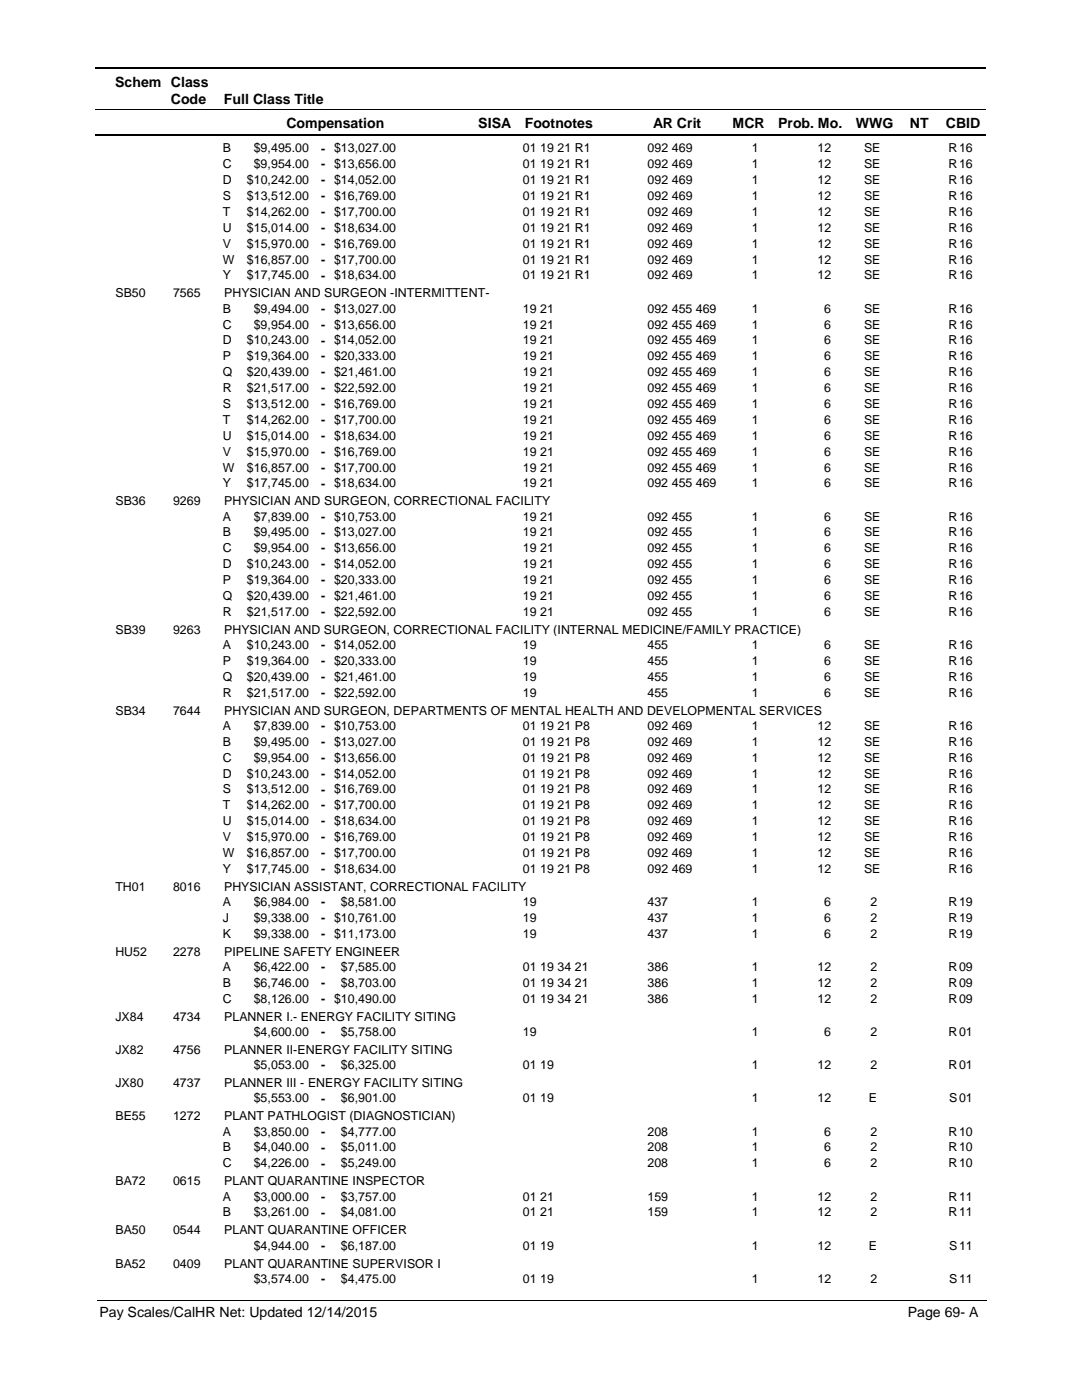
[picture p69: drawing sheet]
<svg xmlns="http://www.w3.org/2000/svg" width="216mm" height="279mm" viewBox="0 0 216 279" stroke-linecap="round" stroke-linejoin="round" font-family="sans-serif">
<defs><g id="words">
<g font-size="2.8">
<text x="23" y="17.3">Schem Class</text>
<text x="34.1" y="20.7">Code</text>
<text x="44.7" y="20.7">Full Class Title</text>
<text x="57.2" y="25.6">Compensation</text>
<text x="95.4" y="25.6">SISA</text>
<text x="104.7" y="25.6">Footnotes</text>
<text x="130.3" y="25.6">AR Crit</text>
<text x="146.2" y="25.6">MCR</text>
<text x="155.3" y="25.6">Prob. Mo.</text>
<text x="170.8" y="25.6">WWG</text>
<text x="181.5" y="25.6">NT</text>
<text x="188.7" y="25.6">CBID</text>
<text x="19.9" y="262.9">Pay Scales/CalHR Net: Updated 12/14/2015</text>
<text x="181.1" y="262.9">Page 69- A</text>
</g>
<g font-size="2.5">
<text x="44.5" y="33.6">C</text>
<text x="44.5" y="30.4">B</text>
<text x="50.6" y="30.4">$9,495.00</text>
<text x="50.6" y="33.6">$9,954.00</text>
<text x="64.1" y="30.4">- $13,027.00</text>
<text x="64.1" y="33.6">- $13,656.00</text>
<text x="104.3" y="30.4">01 19 21 R1</text>
<text x="104.3" y="33.6">01 19 21 R1</text>
<text x="129.2" y="30.4">092 469</text>
<text x="129.2" y="33.6">092 469</text>
<text x="150" y="30.4">1</text>
<text x="150" y="33.6">1</text>
<text x="163.1" y="30.4">12</text>
<text x="163.1" y="33.6">12</text>
<text x="172.4" y="30.4">SE</text>
<text x="172.4" y="33.6">SE</text>
<text x="189.3" y="30.4">R</text>
<text x="189.3" y="33.6">R</text>
<text x="191.4" y="30.4">16</text>
<text x="191.4" y="33.6">16</text>
<text x="44.5" y="36.8">D</text>
<text x="44.5" y="39.9">S</text>
<text x="49.3" y="36.8">$10,242.00</text>
<text x="49.3" y="39.9">$13,512.00</text>
<text x="64.1" y="36.8">- $14,052.00</text>
<text x="64.1" y="40">- $16,769.00</text>
<text x="104.3" y="39.9">01 19 21 R1</text>
<text x="104.3" y="36.8">01 19 21 R1</text>
<text x="129.2" y="39.9">092 469</text>
<text x="129.2" y="36.8">092 469</text>
<text x="150" y="39.9">1</text>
<text x="150" y="36.8">1</text>
<text x="163.1" y="36.8">12</text>
<text x="163.1" y="39.9">12</text>
<text x="172.4" y="39.9">SE</text>
<text x="172.4" y="36.8">SE</text>
<text x="189.3" y="39.9">R</text>
<text x="189.3" y="36.8">R</text>
<text x="191.4" y="36.8">16</text>
<text x="191.4" y="39.9">16</text>
<text x="44.5" y="43.1">T</text>
<text x="44.5" y="46.3">U</text>
<text x="49.3" y="43.1">$14,262.00</text>
<text x="49.3" y="46.3">$15,014.00</text>
<text x="64.1" y="43.1">- $17,700.00</text>
<text x="64.1" y="46.3">- $18,634.00</text>
<text x="104.3" y="43.1">01 19 21 R1</text>
<text x="104.3" y="46.3">01 19 21 R1</text>
<text x="129.2" y="43.1">092 469</text>
<text x="129.2" y="46.3">092 469</text>
<text x="150" y="43.1">1</text>
<text x="150" y="46.3">1</text>
<text x="163.1" y="43.1">12</text>
<text x="163.1" y="46.3">12</text>
<text x="172.4" y="43.1">SE</text>
<text x="172.4" y="46.3">SE</text>
<text x="189.3" y="43.1">R</text>
<text x="189.3" y="46.3">R</text>
<text x="191.4" y="43.1">16</text>
<text x="191.4" y="46.3">16</text>
<text x="44.5" y="49.4">V</text>
<text x="44.5" y="52.6">W</text>
<text x="49.3" y="49.4">$15,970.00</text>
<text x="49.3" y="52.6">$16,857.00</text>
<text x="64.1" y="49.5">- $16,769.00</text>
<text x="64.1" y="52.6">- $17,700.00</text>
<text x="104.3" y="52.6">01 19 21 R1</text>
<text x="104.3" y="49.4">01 19 21 R1</text>
<text x="129.2" y="52.6">092 469</text>
<text x="129.2" y="49.4">092 469</text>
<text x="150" y="52.6">1</text>
<text x="150" y="49.4">1</text>
<text x="163.1" y="49.4">12</text>
<text x="163.1" y="52.6">12</text>
<text x="172.4" y="52.6">SE</text>
<text x="172.4" y="49.4">SE</text>
<text x="189.3" y="52.6">R</text>
<text x="189.3" y="49.4">R</text>
<text x="191.4" y="49.4">16</text>
<text x="191.4" y="52.6">16</text>
<text x="23" y="59.4">SB50</text>
<text x="34.5" y="59.4">7565</text>
<text x="44.5" y="55.8">Y</text>
<text x="44.7" y="59.4">PHYSICIAN AND SURGEON -INTERMITTENT-</text>
<text x="49.3" y="55.8">$17,745.00</text>
<text x="64.1" y="55.8">- $18,634.00</text>
<text x="104.3" y="55.8">01 19 21 R1</text>
<text x="129.2" y="55.8">092 469</text>
<text x="150" y="55.8">1</text>
<text x="163.1" y="55.8">12</text>
<text x="172.4" y="55.8">SE</text>
<text x="189.3" y="55.8">R</text>
<text x="191.4" y="55.8">16</text>
<text x="44.5" y="62.4">B</text>
<text x="44.5" y="65.6">C</text>
<text x="50.6" y="62.4">$9,494.00</text>
<text x="50.6" y="65.6">$9,954.00</text>
<text x="64.1" y="62.4">- $13,027.00</text>
<text x="64.1" y="65.6">- $13,656.00</text>
<text x="104.3" y="62.4">19 21</text>
<text x="104.3" y="65.6">19 21</text>
<text x="129.2" y="62.4">092 455 469</text>
<text x="129.2" y="65.6">092 455 469</text>
<text x="150" y="62.4">1</text>
<text x="150" y="65.6">1</text>
<text x="164.5" y="62.4">6</text>
<text x="164.5" y="65.6">6</text>
<text x="172.4" y="62.4">SE</text>
<text x="172.4" y="65.6">SE</text>
<text x="189.3" y="62.4">R</text>
<text x="189.3" y="65.6">R</text>
<text x="191.4" y="62.4">16</text>
<text x="191.4" y="65.6">16</text>
<text x="44.5" y="68.7">D</text>
<text x="44.5" y="71.9">P</text>
<text x="49.3" y="68.7">$10,243.00</text>
<text x="49.3" y="71.9">$19,364.00</text>
<text x="64.1" y="68.8">- $14,052.00</text>
<text x="64.1" y="71.9">- $20,333.00</text>
<text x="104.3" y="68.7">19 21</text>
<text x="104.3" y="71.9">19 21</text>
<text x="129.2" y="68.7">092 455 469</text>
<text x="129.2" y="71.9">092 455 469</text>
<text x="150" y="68.7">1</text>
<text x="150" y="71.9">1</text>
<text x="164.5" y="68.7">6</text>
<text x="164.5" y="71.9">6</text>
<text x="172.4" y="68.7">SE</text>
<text x="172.4" y="71.9">SE</text>
<text x="189.3" y="68.7">R</text>
<text x="189.3" y="71.9">R</text>
<text x="191.4" y="68.7">16</text>
<text x="191.4" y="71.9">16</text>
<text x="44.5" y="75.1">Q</text>
<text x="49.3" y="75.1">$20,439.00</text>
<text x="64.1" y="75.1">- $21,461.00</text>
<text x="104.3" y="75.1">19 21</text>
<text x="129.2" y="75.1">092 455 469</text>
<text x="150" y="75.1">1</text>
<text x="164.5" y="75.1">6</text>
<text x="172.4" y="75.1">SE</text>
<text x="189.3" y="75.1">R</text>
<text x="191.4" y="75.1">16</text>
<text x="44.5" y="78.3">R</text>
<text x="44.5" y="81.4">S</text>
<text x="49.3" y="78.3">$21,517.00</text>
<text x="49.3" y="81.4">$13,512.00</text>
<text x="64.1" y="78.3">- $22,592.00</text>
<text x="64.1" y="81.4">- $16,769.00</text>
<text x="104.3" y="78.3">19 21</text>
<text x="104.3" y="81.4">19 21</text>
<text x="129.2" y="78.3">092 455 469</text>
<text x="129.2" y="81.4">092 455 469</text>
<text x="150" y="78.3">1</text>
<text x="150" y="81.4">1</text>
<text x="164.5" y="78.3">6</text>
<text x="164.5" y="81.4">6</text>
<text x="172.4" y="78.3">SE</text>
<text x="172.4" y="81.4">SE</text>
<text x="189.3" y="78.3">R</text>
<text x="189.3" y="81.4">R</text>
<text x="191.4" y="78.3">16</text>
<text x="191.4" y="81.4">16</text>
<text x="44.5" y="84.6">T</text>
<text x="44.5" y="87.8">U</text>
<text x="49.3" y="84.6">$14,262.00</text>
<text x="49.3" y="87.8">$15,014.00</text>
<text x="64.1" y="84.6">- $17,700.00</text>
<text x="64.1" y="87.8">- $18,634.00</text>
<text x="104.3" y="84.6">19 21</text>
<text x="104.3" y="87.8">19 21</text>
<text x="129.2" y="84.6">092 455 469</text>
<text x="129.2" y="87.8">092 455 469</text>
<text x="150" y="84.6">1</text>
<text x="150" y="87.8">1</text>
<text x="164.5" y="84.6">6</text>
<text x="164.5" y="87.8">6</text>
<text x="172.4" y="84.6">SE</text>
<text x="172.4" y="87.8">SE</text>
<text x="189.3" y="84.6">R</text>
<text x="189.3" y="87.8">R</text>
<text x="191.4" y="84.6">16</text>
<text x="191.4" y="87.8">16</text>
<text x="44.5" y="90.9">V</text>
<text x="44.5" y="94.1">W</text>
<text x="49.3" y="90.9">$15,970.00</text>
<text x="49.3" y="94.1">$16,857.00</text>
<text x="64.1" y="91">- $16,769.00</text>
<text x="64.1" y="94.1">- $17,700.00</text>
<text x="104.3" y="90.9">19 21</text>
<text x="104.3" y="94.1">19 21</text>
<text x="129.2" y="90.9">092 455 469</text>
<text x="129.2" y="94.1">092 455 469</text>
<text x="150" y="90.9">1</text>
<text x="150" y="94.1">1</text>
<text x="164.5" y="90.9">6</text>
<text x="164.5" y="94.1">6</text>
<text x="172.4" y="90.9">SE</text>
<text x="172.4" y="94.1">SE</text>
<text x="189.3" y="90.9">R</text>
<text x="189.3" y="94.1">R</text>
<text x="191.4" y="90.9">16</text>
<text x="191.4" y="94.1">16</text>
<text x="23" y="100.8">SB36</text>
<text x="34.5" y="100.8">9269</text>
<text x="44.5" y="97.3">Y</text>
<text x="44.7" y="100.8">PHYSICIAN AND SURGEON, CORRECTIONAL FACILITY</text>
<text x="49.3" y="97.3">$17,745.00</text>
<text x="64.1" y="97.3">- $18,634.00</text>
<text x="104.3" y="97.3">19 21</text>
<text x="129.2" y="97.3">092 455 469</text>
<text x="150" y="97.3">1</text>
<text x="164.5" y="97.3">6</text>
<text x="172.4" y="97.3">SE</text>
<text x="189.3" y="97.3">R</text>
<text x="191.4" y="97.3">16</text>
<text x="44.5" y="103.9">A</text>
<text x="44.5" y="107.1">B</text>
<text x="50.6" y="103.9">$7,839.00</text>
<text x="50.6" y="107.1">$9,495.00</text>
<text x="64.1" y="103.9">- $10,753.00</text>
<text x="64.1" y="107.1">- $13,027.00</text>
<text x="104.3" y="103.9">19 21</text>
<text x="104.3" y="107.1">19 21</text>
<text x="129.2" y="103.9">092 455</text>
<text x="129.2" y="107.1">092 455</text>
<text x="150" y="103.9">1</text>
<text x="150" y="107.1">1</text>
<text x="164.5" y="103.9">6</text>
<text x="164.5" y="107.1">6</text>
<text x="172.4" y="103.9">SE</text>
<text x="172.4" y="107.1">SE</text>
<text x="189.3" y="103.9">R</text>
<text x="189.3" y="107.1">R</text>
<text x="191.4" y="103.9">16</text>
<text x="191.4" y="107.1">16</text>
<text x="44.5" y="110.2">C</text>
<text x="44.5" y="113.4">D</text>
<text x="49.3" y="113.4">$10,243.00</text>
<text x="50.6" y="110.2">$9,954.00</text>
<text x="64.1" y="110.3">- $13,656.00</text>
<text x="64.1" y="113.4">- $14,052.00</text>
<text x="104.3" y="113.4">19 21</text>
<text x="104.3" y="110.2">19 21</text>
<text x="129.2" y="113.4">092 455</text>
<text x="129.2" y="110.2">092 455</text>
<text x="150" y="113.4">1</text>
<text x="150" y="110.2">1</text>
<text x="164.5" y="110.2">6</text>
<text x="164.5" y="113.4">6</text>
<text x="172.4" y="113.4">SE</text>
<text x="172.4" y="110.2">SE</text>
<text x="189.3" y="113.4">R</text>
<text x="189.3" y="110.2">R</text>
<text x="191.4" y="110.2">16</text>
<text x="191.4" y="113.4">16</text>
<text x="44.5" y="116.6">P</text>
<text x="44.5" y="119.7">Q</text>
<text x="49.3" y="116.6">$19,364.00</text>
<text x="49.3" y="119.7">$20,439.00</text>
<text x="64.1" y="116.6">- $20,333.00</text>
<text x="64.1" y="119.8">- $21,461.00</text>
<text x="104.3" y="116.6">19 21</text>
<text x="104.3" y="119.7">19 21</text>
<text x="129.2" y="116.6">092 455</text>
<text x="129.2" y="119.7">092 455</text>
<text x="150" y="116.6">1</text>
<text x="150" y="119.7">1</text>
<text x="164.5" y="116.6">6</text>
<text x="164.5" y="119.7">6</text>
<text x="172.4" y="116.6">SE</text>
<text x="172.4" y="119.7">SE</text>
<text x="189.3" y="116.6">R</text>
<text x="189.3" y="119.7">R</text>
<text x="191.4" y="116.6">16</text>
<text x="191.4" y="119.7">16</text>
<text x="44.5" y="122.9">R</text>
<text x="49.3" y="122.9">$21,517.00</text>
<text x="64.1" y="122.9">- $22,592.00</text>
<text x="104.3" y="122.9">19 21</text>
<text x="129.2" y="122.9">092 455</text>
<text x="150" y="122.9">1</text>
<text x="164.5" y="122.9">6</text>
<text x="172.4" y="122.9">SE</text>
<text x="189.3" y="122.9">R</text>
<text x="191.4" y="122.9">16</text>
<text x="23" y="126.5">SB39</text>
<text x="34.5" y="126.5">9263</text>
<text x="44.5" y="129.5">A</text>
<text x="44.7" y="126.5">PHYSICIAN AND SURGEON, CORRECTIONAL FACILITY (INTERNAL MEDICINE/FAMILY PRACTICE)</text>
<text x="49.3" y="129.5">$10,243.00</text>
<text x="64.1" y="129.6">- $14,052.00</text>
<text x="104.3" y="129.5">19</text>
<text x="129.2" y="129.5">455</text>
<text x="150" y="129.5">1</text>
<text x="164.5" y="129.5">6</text>
<text x="172.4" y="129.5">SE</text>
<text x="189.3" y="129.5">R</text>
<text x="191.4" y="129.5">16</text>
<text x="44.5" y="132.7">P</text>
<text x="44.5" y="135.9">Q</text>
<text x="49.3" y="132.7">$19,364.00</text>
<text x="49.3" y="135.9">$20,439.00</text>
<text x="64.1" y="132.7">- $20,333.00</text>
<text x="64.1" y="135.9">- $21,461.00</text>
<text x="104.3" y="132.7">19</text>
<text x="104.3" y="135.9">19</text>
<text x="129.2" y="132.7">455</text>
<text x="129.2" y="135.9">455</text>
<text x="150" y="132.7">1</text>
<text x="150" y="135.9">1</text>
<text x="164.5" y="132.7">6</text>
<text x="164.5" y="135.9">6</text>
<text x="172.4" y="132.7">SE</text>
<text x="172.4" y="135.9">SE</text>
<text x="189.3" y="132.7">R</text>
<text x="189.3" y="135.9">R</text>
<text x="191.4" y="132.7">16</text>
<text x="191.4" y="135.9">16</text>
<text x="23" y="142.6">SB34</text>
<text x="34.5" y="142.6">7644</text>
<text x="44.5" y="139.1">R</text>
<text x="44.7" y="142.6">PHYSICIAN AND SURGEON, DEPARTMENTS OF MENTAL HEALTH AND DEVELOPMENTAL SERVICES</text>
<text x="49.3" y="139.1">$21,517.00</text>
<text x="64.1" y="139.1">- $22,592.00</text>
<text x="104.3" y="139.1">19</text>
<text x="129.2" y="139.1">455</text>
<text x="150" y="139.1">1</text>
<text x="164.5" y="139.1">6</text>
<text x="172.4" y="139.1">SE</text>
<text x="189.3" y="139.1">R</text>
<text x="191.4" y="139.1">16</text>
<text x="44.5" y="148.8">B</text>
<text x="44.5" y="145.7">A</text>
<text x="50.6" y="145.7">$7,839.00</text>
<text x="50.6" y="148.8">$9,495.00</text>
<text x="64.1" y="145.7">- $10,753.00</text>
<text x="64.1" y="148.9">- $13,027.00</text>
<text x="104.3" y="148.8">01 19 21 P8</text>
<text x="104.3" y="145.7">01 19 21 P8</text>
<text x="129.2" y="148.8">092 469</text>
<text x="129.2" y="145.7">092 469</text>
<text x="150" y="148.8">1</text>
<text x="150" y="145.7">1</text>
<text x="163.1" y="145.7">12</text>
<text x="163.1" y="148.8">12</text>
<text x="172.4" y="148.8">SE</text>
<text x="172.4" y="145.7">SE</text>
<text x="189.3" y="148.8">R</text>
<text x="189.3" y="145.7">R</text>
<text x="191.4" y="145.7">16</text>
<text x="191.4" y="148.8">16</text>
<text x="44.5" y="152">C</text>
<text x="44.5" y="155.2">D</text>
<text x="49.3" y="155.2">$10,243.00</text>
<text x="50.6" y="152">$9,954.00</text>
<text x="64.1" y="152">- $13,656.00</text>
<text x="64.1" y="155.2">- $14,052.00</text>
<text x="104.3" y="152">01 19 21 P8</text>
<text x="104.3" y="155.2">01 19 21 P8</text>
<text x="129.2" y="152">092 469</text>
<text x="129.2" y="155.2">092 469</text>
<text x="150" y="152">1</text>
<text x="150" y="155.2">1</text>
<text x="163.1" y="152">12</text>
<text x="163.1" y="155.2">12</text>
<text x="172.4" y="152">SE</text>
<text x="172.4" y="155.2">SE</text>
<text x="189.3" y="152">R</text>
<text x="189.3" y="155.2">R</text>
<text x="191.4" y="152">16</text>
<text x="191.4" y="155.2">16</text>
<text x="44.5" y="158.3">S</text>
<text x="44.5" y="161.5">T</text>
<text x="49.3" y="158.3">$13,512.00</text>
<text x="49.3" y="161.5">$14,262.00</text>
<text x="64.1" y="158.4">- $16,769.00</text>
<text x="64.1" y="161.5">- $17,700.00</text>
<text x="104.3" y="158.3">01 19 21 P8</text>
<text x="104.3" y="161.5">01 19 21 P8</text>
<text x="129.2" y="158.3">092 469</text>
<text x="129.2" y="161.5">092 469</text>
<text x="150" y="158.3">1</text>
<text x="150" y="161.5">1</text>
<text x="163.1" y="158.3">12</text>
<text x="163.1" y="161.5">12</text>
<text x="172.4" y="158.3">SE</text>
<text x="172.4" y="161.5">SE</text>
<text x="189.3" y="158.3">R</text>
<text x="189.3" y="161.5">R</text>
<text x="191.4" y="158.3">16</text>
<text x="191.4" y="161.5">16</text>
<text x="44.5" y="164.7">U</text>
<text x="44.5" y="167.9">V</text>
<text x="49.3" y="164.7">$15,014.00</text>
<text x="49.3" y="167.9">$15,970.00</text>
<text x="64.1" y="164.7">- $18,634.00</text>
<text x="64.1" y="167.9">- $16,769.00</text>
<text x="104.3" y="164.7">01 19 21 P8</text>
<text x="104.3" y="167.9">01 19 21 P8</text>
<text x="129.2" y="164.7">092 469</text>
<text x="129.2" y="167.9">092 469</text>
<text x="150" y="164.7">1</text>
<text x="150" y="167.9">1</text>
<text x="163.1" y="164.7">12</text>
<text x="163.1" y="167.9">12</text>
<text x="172.4" y="164.7">SE</text>
<text x="172.4" y="167.9">SE</text>
<text x="189.3" y="164.7">R</text>
<text x="189.3" y="167.9">R</text>
<text x="191.4" y="164.7">16</text>
<text x="191.4" y="167.9">16</text>
<text x="44.5" y="171">W</text>
<text x="49.3" y="171">$16,857.00</text>
<text x="64.1" y="171.1">- $17,700.00</text>
<text x="104.3" y="171">01 19 21 P8</text>
<text x="129.2" y="171">092 469</text>
<text x="150" y="171">1</text>
<text x="163.1" y="171">12</text>
<text x="172.4" y="171">SE</text>
<text x="189.3" y="171">R</text>
<text x="191.4" y="171">16</text>
<text x="23" y="177.8">TH01</text>
<text x="34.5" y="177.8">8016</text>
<text x="44.5" y="174.2">Y</text>
<text x="44.7" y="177.8">PHYSICIAN ASSISTANT, CORRECTIONAL FACILITY</text>
<text x="49.3" y="174.2">$17,745.00</text>
<text x="64.1" y="174.2">- $18,634.00</text>
<text x="104.3" y="174.2">01 19 21 P8</text>
<text x="129.2" y="174.2">092 469</text>
<text x="150" y="174.2">1</text>
<text x="163.1" y="174.2">12</text>
<text x="172.4" y="174.2">SE</text>
<text x="189.3" y="174.2">R</text>
<text x="191.4" y="174.2">16</text>
<text x="44.5" y="180.8">A</text>
<text x="44.5" y="184">J</text>
<text x="50.6" y="180.8">$6,984.00</text>
<text x="50.6" y="184">$9,338.00</text>
<text x="64.1" y="180.8">-</text>
<text x="64.1" y="184">- $10,761.00</text>
<text x="68" y="180.8">$8,581.00</text>
<text x="104.3" y="184">19</text>
<text x="104.3" y="180.8">19</text>
<text x="129.2" y="184">437</text>
<text x="129.2" y="180.8">437</text>
<text x="150" y="180.8">1</text>
<text x="150" y="184">1</text>
<text x="164.5" y="180.8">6</text>
<text x="164.5" y="184">6</text>
<text x="173.7" y="184">2</text>
<text x="173.7" y="180.8">2</text>
<text x="189.3" y="180.8">R</text>
<text x="189.3" y="184">R</text>
<text x="191.4" y="180.8">19</text>
<text x="191.4" y="184">19</text>
<text x="23" y="190.7">HU52</text>
<text x="34.5" y="190.7">2278</text>
<text x="44.5" y="187.2">K</text>
<text x="44.7" y="190.7">PIPELINE SAFETY ENGINEER</text>
<text x="50.6" y="187.2">$9,338.00</text>
<text x="64.1" y="187.2">- $11,173.00</text>
<text x="104.3" y="187.2">19</text>
<text x="129.2" y="187.2">437</text>
<text x="150" y="187.2">1</text>
<text x="164.5" y="187.2">6</text>
<text x="173.7" y="187.2">2</text>
<text x="189.3" y="187.2">R</text>
<text x="191.4" y="187.2">19</text>
<text x="44.5" y="193.8">A</text>
<text x="44.5" y="197">B</text>
<text x="50.6" y="193.8">$6,422.00</text>
<text x="50.6" y="197">$6,746.00</text>
<text x="64.1" y="193.8">-</text>
<text x="64.1" y="197">-</text>
<text x="68" y="193.8">$7,585.00</text>
<text x="68" y="197">$8,703.00</text>
<text x="104.3" y="193.8">01 19 34 21</text>
<text x="104.3" y="197">01 19 34 21</text>
<text x="129.2" y="193.8">386</text>
<text x="129.2" y="197">386</text>
<text x="150" y="193.8">1</text>
<text x="150" y="197">1</text>
<text x="163.1" y="193.8">12</text>
<text x="163.1" y="197">12</text>
<text x="173.7" y="193.8">2</text>
<text x="173.7" y="197">2</text>
<text x="189.3" y="193.8">R</text>
<text x="189.3" y="197">R</text>
<text x="191.4" y="193.8">09</text>
<text x="191.4" y="197">09</text>
<text x="23" y="203.7">JX84</text>
<text x="34.5" y="203.7">4734</text>
<text x="44.5" y="200.1">C</text>
<text x="44.7" y="203.7">PLANNER I.- ENERGY FACILITY SITING</text>
<text x="50.6" y="200.1">$8,126.00</text>
<text x="64.1" y="200.2">- $10,490.00</text>
<text x="104.3" y="200.1">01 19 34 21</text>
<text x="129.2" y="200.1">386</text>
<text x="150" y="200.1">1</text>
<text x="163.1" y="200.1">12</text>
<text x="173.7" y="200.1">2</text>
<text x="189.3" y="200.1">R</text>
<text x="191.4" y="200.1">09</text>
<text x="50.6" y="206.8">$4,600.00</text>
<text x="64.1" y="206.8">-</text>
<text x="68" y="206.8">$5,758.00</text>
<text x="104.3" y="206.8">19</text>
<text x="150" y="206.8">1</text>
<text x="164.5" y="206.8">6</text>
<text x="173.7" y="206.8">2</text>
<text x="189.3" y="206.8">R</text>
<text x="191.4" y="206.8">01</text>
<text x="23" y="210.3">JX82</text>
<text x="34.5" y="210.3">4756</text>
<text x="44.7" y="210.3">PLANNER II-ENERGY FACILITY SITING</text>
<text x="50.6" y="213.4">$5,053.00</text>
<text x="64.1" y="213.4">-</text>
<text x="68" y="213.4">$6,325.00</text>
<text x="104.3" y="213.4">01 19</text>
<text x="150" y="213.4">1</text>
<text x="163.1" y="213.4">12</text>
<text x="173.7" y="213.4">2</text>
<text x="189.3" y="213.4">R</text>
<text x="191.4" y="213.4">01</text>
<text x="23" y="216.9">JX80</text>
<text x="34.5" y="216.9">4737</text>
<text x="44.7" y="216.9">PLANNER III - ENERGY FACILITY SITING</text>
<text x="50.6" y="220">$5,553.00</text>
<text x="64.1" y="220">-</text>
<text x="68" y="220">$6,901.00</text>
<text x="104.3" y="220">01 19</text>
<text x="150" y="220">1</text>
<text x="163.1" y="220">12</text>
<text x="173.4" y="220">E</text>
<text x="189.4" y="220">S</text>
<text x="191.4" y="220">01</text>
<text x="23" y="223.6">BE55</text>
<text x="34.5" y="223.6">1272</text>
<text x="44.5" y="226.6">A</text>
<text x="44.7" y="223.6">PLANT PATHLOGIST (DIAGNOSTICIAN)</text>
<text x="50.6" y="226.6">$3,850.00</text>
<text x="64.1" y="226.7">-</text>
<text x="68" y="226.6">$4,777.00</text>
<text x="129.2" y="226.6">208</text>
<text x="150" y="226.6">1</text>
<text x="164.5" y="226.6">6</text>
<text x="173.7" y="226.6">2</text>
<text x="189.3" y="226.6">R</text>
<text x="191.4" y="226.6">10</text>
<text x="44.5" y="229.8">B</text>
<text x="44.5" y="233">C</text>
<text x="50.6" y="229.8">$4,040.00</text>
<text x="50.6" y="233">$4,226.00</text>
<text x="64.1" y="229.8">-</text>
<text x="64.1" y="233">-</text>
<text x="68" y="229.8">$5,011.00</text>
<text x="68" y="233">$5,249.00</text>
<text x="129.2" y="229.8">208</text>
<text x="129.2" y="233">208</text>
<text x="150" y="229.8">1</text>
<text x="150" y="233">1</text>
<text x="164.5" y="229.8">6</text>
<text x="164.5" y="233">6</text>
<text x="173.7" y="229.8">2</text>
<text x="173.7" y="233">2</text>
<text x="189.3" y="229.8">R</text>
<text x="189.3" y="233">R</text>
<text x="191.4" y="229.8">10</text>
<text x="191.4" y="233">10</text>
<text x="23" y="236.5">BA72</text>
<text x="34.5" y="236.5">0615</text>
<text x="44.5" y="239.6">A</text>
<text x="44.7" y="236.5">PLANT QUARANTINE INSPECTOR</text>
<text x="50.6" y="239.6">$3,000.00</text>
<text x="64.1" y="239.6">-</text>
<text x="68" y="239.6">$3,757.00</text>
<text x="104.3" y="239.6">01 21</text>
<text x="129.2" y="239.6">159</text>
<text x="150" y="239.6">1</text>
<text x="163.1" y="239.6">12</text>
<text x="173.7" y="239.6">2</text>
<text x="189.3" y="239.6">R</text>
<text x="191.4" y="239.6">11</text>
<text x="44.5" y="242.8">B</text>
<text x="50.6" y="242.8">$3,261.00</text>
<text x="64.1" y="242.8">-</text>
<text x="68" y="242.8">$4,081.00</text>
<text x="104.3" y="242.8">01 21</text>
<text x="129.2" y="242.8">159</text>
<text x="150" y="242.8">1</text>
<text x="163.1" y="242.8">12</text>
<text x="173.7" y="242.8">2</text>
<text x="189.3" y="242.8">R</text>
<text x="191.4" y="242.8">11</text>
<text x="23" y="246.3">BA50</text>
<text x="34.5" y="246.3">0544</text>
<text x="44.7" y="246.3">PLANT QUARANTINE OFFICER</text>
<text x="50.6" y="249.4">$4,944.00</text>
<text x="64.1" y="249.4">-</text>
<text x="68" y="249.4">$6,187.00</text>
<text x="104.3" y="249.4">01 19</text>
<text x="150" y="249.4">1</text>
<text x="163.1" y="249.4">12</text>
<text x="173.4" y="249.4">E</text>
<text x="189.4" y="249.4">S</text>
<text x="191.4" y="249.4">11</text>
<text x="23" y="253">BA52</text>
<text x="34.5" y="253">0409</text>
<text x="44.7" y="253">PLANT QUARANTINE SUPERVISOR I</text>
<text x="50.6" y="256">$3,574.00</text>
<text x="64.1" y="256">-</text>
<text x="68" y="256">$4,475.00</text>
<text x="104.3" y="256">01 19</text>
<text x="150" y="256">1</text>
<text x="163.1" y="256">12</text>
<text x="173.7" y="256">2</text>
<text x="189.4" y="256">S</text>
<text x="191.4" y="256">11</text>
</g>
</g></defs>
<path d="M19 13.5h177.8M19 27h177.8" fill="none" stroke="#000" stroke-width=".36"/>
<path d="M19 21.8h177.8" fill="none" stroke="#000" stroke-width=".2"/>
<g fill="#fff">
<path d="M46.9 27.8h16.3v3h-16.3z"/>
<path d="M191 27.8h4.2v3h-4.2z"/>
<path d="M46.9 31h16.3v2.9h-16.3z"/>
<path d="M191 31h4.2v2.9h-4.2z"/>
<path d="M46.9 34.1h16.3v3h-16.3z"/>
<path d="M191 34.1h4.2v3h-4.2z"/>
<path d="M46.9 37.3h16.3v3h-16.3z"/>
<path d="M191 37.3h4.2v3h-4.2z"/>
<path d="M46.9 40.5h16.3v3h-16.3z"/>
<path d="M191 40.5h4.2v3h-4.2z"/>
<path d="M46.9 43.6h16.3v3h-16.3z"/>
<path d="M191 43.6h4.2v3h-4.2z"/>
<path d="M46.9 46.8h16.3v3h-16.3z"/>
<path d="M191 46.8h4.2v3h-4.2z"/>
<path d="M46.9 50h16.3v3h-16.3z"/>
<path d="M191 50h4.2v3h-4.2z"/>
<path d="M46.9 53.1h16.3v3h-16.3z"/>
<path d="M191 53.1h4.2v3h-4.2z"/>
<path d="M46.9 59.8h16.3v2.9h-16.3z"/>
<path d="M191 59.8h4.2v2.9h-4.2z"/>
<path d="M46.9 62.9h16.3v3h-16.3z"/>
<path d="M191 62.9h4.2v3h-4.2z"/>
<path d="M46.9 66.1h16.3v3h-16.3z"/>
<path d="M191 66.1h4.2v3h-4.2z"/>
<path d="M46.9 69.3h16.3v3h-16.3z"/>
<path d="M191 69.3h4.2v3h-4.2z"/>
<path d="M46.9 72.5h16.3v2.9h-16.3z"/>
<path d="M191 72.5h4.2v2.9h-4.2z"/>
<path d="M46.9 75.6h16.3v3h-16.3z"/>
<path d="M191 75.6h4.2v3h-4.2z"/>
<path d="M46.9 78.8h16.3v3h-16.3z"/>
<path d="M191 78.8h4.2v3h-4.2z"/>
<path d="M46.9 82h16.3v2.9h-16.3z"/>
<path d="M191 82h4.2v2.9h-4.2z"/>
<path d="M46.9 85.1h16.3v3h-16.3z"/>
<path d="M191 85.1h4.2v3h-4.2z"/>
<path d="M46.9 88.3h16.3v3h-16.3z"/>
<path d="M191 88.3h4.2v3h-4.2z"/>
<path d="M46.9 91.5h16.3v2.9h-16.3z"/>
<path d="M191 91.5h4.2v2.9h-4.2z"/>
<path d="M46.9 94.6h16.3v3h-16.3z"/>
<path d="M191 94.6h4.2v3h-4.2z"/>
<path d="M46.9 101.3h16.3v2.9h-16.3z"/>
<path d="M191 101.3h4.2v2.9h-4.2z"/>
<path d="M46.9 104.4h16.3v3h-16.3z"/>
<path d="M191 104.4h4.2v3h-4.2z"/>
<path d="M46.9 107.6h16.3v3h-16.3z"/>
<path d="M191 107.6h4.2v3h-4.2z"/>
<path d="M46.9 110.8h16.3v2.9h-16.3z"/>
<path d="M191 110.8h4.2v2.9h-4.2z"/>
<path d="M46.9 113.9h16.3v3h-16.3z"/>
<path d="M191 113.9h4.2v3h-4.2z"/>
<path d="M46.9 117.1h16.3v3h-16.3z"/>
<path d="M191 117.1h4.2v3h-4.2z"/>
<path d="M46.9 120.3h16.3v3h-16.3z"/>
<path d="M191 120.3h4.2v3h-4.2z"/>
<path d="M46.9 126.9h16.3v3h-16.3z"/>
<path d="M191 126.9h4.2v3h-4.2z"/>
<path d="M46.9 130.1h16.3v3h-16.3z"/>
<path d="M191 130.1h4.2v3h-4.2z"/>
<path d="M46.9 133.3h16.3v2.9h-16.3z"/>
<path d="M191 133.3h4.2v2.9h-4.2z"/>
<path d="M46.9 136.4h16.3v3h-16.3z"/>
<path d="M191 136.4h4.2v3h-4.2z"/>
<path d="M46.9 143h16.3v3h-16.3z"/>
<path d="M191 143h4.2v3h-4.2z"/>
<path d="M46.9 146.2h16.3v3h-16.3z"/>
<path d="M191 146.2h4.2v3h-4.2z"/>
<path d="M46.9 149.4h16.3v3h-16.3z"/>
<path d="M191 149.4h4.2v3h-4.2z"/>
<path d="M46.9 152.5h16.3v3h-16.3z"/>
<path d="M191 152.5h4.2v3h-4.2z"/>
<path d="M46.9 155.7h16.3v3h-16.3z"/>
<path d="M191 155.7h4.2v3h-4.2z"/>
<path d="M46.9 158.9h16.3v3h-16.3z"/>
<path d="M191 158.9h4.2v3h-4.2z"/>
<path d="M46.9 162.1h16.3v2.9h-16.3z"/>
<path d="M191 162.1h4.2v2.9h-4.2z"/>
<path d="M46.9 165.2h16.3v3h-16.3z"/>
<path d="M191 165.2h4.2v3h-4.2z"/>
<path d="M46.9 168.4h16.3v3h-16.3z"/>
<path d="M191 168.4h4.2v3h-4.2z"/>
<path d="M46.9 171.6h16.3v3h-16.3z"/>
<path d="M191 171.6h4.2v3h-4.2z"/>
<path d="M46.9 178.2h16.3v3h-16.3z"/>
<path d="M191 178.2h4.2v3h-4.2z"/>
<path d="M46.9 181.4h16.3v2.9h-16.3z"/>
<path d="M191 181.4h4.2v2.9h-4.2z"/>
<path d="M46.9 184.5h16.3v3h-16.3z"/>
<path d="M191 184.5h4.2v3h-4.2z"/>
<path d="M46.9 191.2h16.3v2.9h-16.3z"/>
<path d="M191 191.2h4.2v2.9h-4.2z"/>
<path d="M46.9 194.4h16.3v2.9h-16.3z"/>
<path d="M191 194.4h4.2v2.9h-4.2z"/>
<path d="M46.9 197.5h16.3v3h-16.3z"/>
<path d="M191 197.5h4.2v3h-4.2z"/>
<path d="M46.9 204.1h16.3v3h-16.3z"/>
<path d="M191 204.1h4.2v3h-4.2z"/>
<path d="M46.9 210.7h16.3v3h-16.3z"/>
<path d="M191 210.7h4.2v3h-4.2z"/>
<path d="M46.9 217.4h16.3v3h-16.3z"/>
<path d="M191 217.4h4.2v3h-4.2z"/>
<path d="M46.9 224h16.3v3h-16.3z"/>
<path d="M191 224h4.2v3h-4.2z"/>
<path d="M46.9 227.2h16.3v2.9h-16.3z"/>
<path d="M191 227.2h4.2v2.9h-4.2z"/>
<path d="M46.9 230.3h16.3v3h-16.3z"/>
<path d="M191 230.3h4.2v3h-4.2z"/>
<path d="M46.9 237h16.3v2.9h-16.3z"/>
<path d="M191 237h4.2v2.9h-4.2z"/>
<path d="M46.9 240.1h16.3v3h-16.3z"/>
<path d="M191 240.1h4.2v3h-4.2z"/>
<path d="M46.9 246.8h16.3v2.9h-16.3z"/>
<path d="M191 246.8h4.2v2.9h-4.2z"/>
<path d="M46.9 253.4h16.3v2.9h-16.3z"/>
<path d="M191 253.4h4.2v2.9h-4.2z"/>
</g>
<path d="M19.4 259.6h177.4" fill="none" stroke="#000" stroke-width=".2"/>
<use href="#words"/>
</svg>
